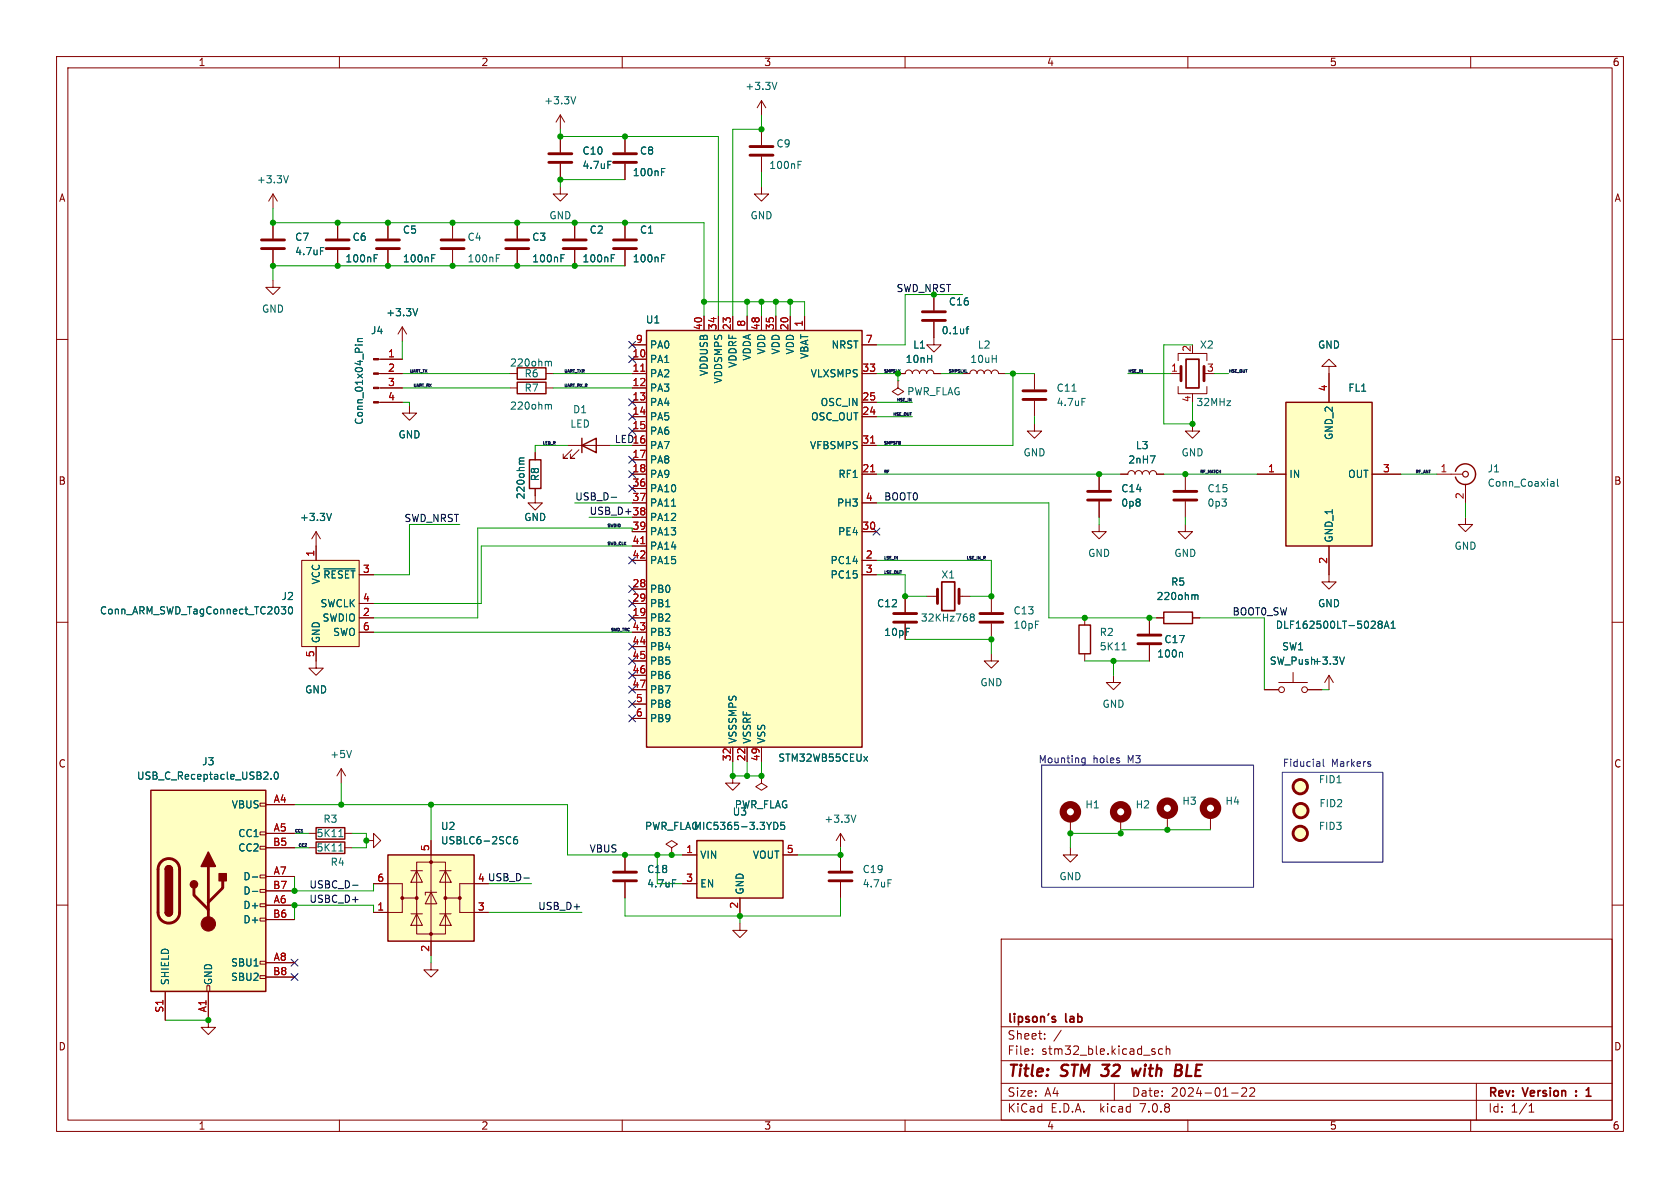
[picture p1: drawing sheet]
<svg xmlns="http://www.w3.org/2000/svg" width="297mm" height="210mm" viewBox="0 0 297 210" stroke-linecap="round" stroke-linejoin="round" font-family="sans-serif">
<defs><g id="words">
<g font-size="2.8" fill="#840000">
<text x="178" y="190.9">Title:</text>
<text x="187.7" y="190.9">STM 32</text>
<text x="201.8" y="190.9">with</text>
<text x="210.2" y="190.9">BLE</text>
</g>
<g font-size="2.1" fill="#840000">
<text x="178" y="184">Sheet:</text>
<text x="178" y="181.2">lipson's</text>
<text x="188.5" y="181.2">lab</text>
<text x="178" y="186.7">File:</text>
<text x="184.1" y="186.7">stm32_ble.kicad_sch</text>
<text x="178" y="196.9">KiCad</text>
<text x="178" y="194.1">Size:</text>
<text x="184.7" y="194.1">A4</text>
<text x="185.7" y="196.9">E.D.A.</text>
<text x="194.6" y="196.9">kicad</text>
<text x="200" y="194.1">Date:</text>
<text x="201.8" y="196.9">7.0.8</text>
<text x="207" y="194.1">2024-01-22</text>
<text x="263" y="194.3">Rev:</text>
<text x="263" y="196.9">Id:</text>
<text x="267.1" y="196.9">1/1</text>
<text x="269.4" y="194.3">Version</text>
</g>
<g font-size="1.8" fill="#840000">
<text x="35" y="11.9">1</text>
<text x="85" y="11.9">2</text>
<text x="135" y="11.9">3</text>
<text x="185" y="11.9">4</text>
<text x="235" y="11.9">5</text>
<text x="285" y="11.9">6</text>
<text x="10.3" y="35.9">A</text>
<text x="285.3" y="35.9">A</text>
<text x="10.3" y="85.9">B</text>
<text x="285.3" y="85.9">B</text>
<text x="10.3" y="135.9">C</text>
<text x="285.3" y="135.9">C</text>
<text x="84.4" y="156">4 USB_D-</text>
<text x="10.3" y="185.9">D</text>
<text x="285.3" y="185.9">D</text>
<text x="35" y="199.9">1</text>
<text x="85" y="199.9">2</text>
<text x="135" y="199.9">3</text>
<text x="185" y="199.9">4</text>
<text x="235" y="199.9">5</text>
<text x="285" y="199.9">6</text>
</g>
<g font-size="1.8" fill="#006464">
<text x="131.7" y="16.1">+3.3V</text>
<text x="96.1" y="18.6">+3.3V</text>
<text x="102.9" y="27.5">C10</text>
<text x="113" y="27.5">C8</text>
<text x="137.2" y="26.3">C9</text>
<text x="45.3" y="32.6">+3.3V</text>
<text x="102.9" y="30.1">4.7uF</text>
<text x="111.8" y="31.3">100nF</text>
<text x="135.9" y="30.1">100nF</text>
<text x="71.1" y="41.5">C5</text>
<text x="97" y="39">GND</text>
<text x="104.1" y="41.5">C2</text>
<text x="113" y="41.5">C1</text>
<text x="132.6" y="39">GND</text>
<text x="52.1" y="42.8">C7</text>
<text x="52.1" y="45.3">4.7uF</text>
<text x="61" y="46.6">100nF</text>
<text x="62.2" y="42.8">C6</text>
<text x="71.1" y="46.6">100nF</text>
<text x="82.6" y="42.8">C4</text>
<text x="82.6" y="46.6">100nF</text>
<text x="94" y="42.8">C3</text>
<text x="94" y="46.6">100nF</text>
<text x="102.9" y="46.6">100nF</text>
<text x="111.8" y="46.6">100nF</text>
<text x="46.2" y="55.5">GND</text>
<text x="65.5" y="59.3">J4</text>
<text x="68.2" y="56.1">+3.3V</text>
<text x="114.1" y="57.4">U1</text>
<text x="166.4" y="59.3">0.1uf</text>
<text x="167.6" y="54.2">C16</text>
<text x="90.1" y="65">220ohm</text>
<text x="114.8" y="64.4">PA1</text>
<text x="114.8" y="61.8">PA0</text>
<text x="130.4" y="65.1" transform="rotate(-90 130.4 65.1)">VDDRF</text>
<text x="132.9" y="63.8" transform="rotate(-90 132.9 63.8)">VDDA</text>
<text x="135.5" y="62.8" transform="rotate(-90 135.5 62.8)">VDD</text>
<text x="138" y="62.8" transform="rotate(-90 138 62.8)">VDD</text>
<text x="140.6" y="62.8" transform="rotate(-90 140.6 62.8)">VDD</text>
<text x="143.1" y="63.5" transform="rotate(-90 143.1 63.5)">VBAT</text>
<text x="146.9" y="61.8">NRST</text>
<text x="160" y="64.4">10nH</text>
<text x="161.3" y="61.8">L1</text>
<text x="171.4" y="64.4">10uH</text>
<text x="172.8" y="61.8">L2</text>
<text x="212" y="61.8">X2</text>
<text x="232.9" y="61.8">GND</text>
<text x="92.6" y="69.4">R7</text>
<text x="92.6" y="66.9">R6</text>
<text x="114.8" y="66.9">PA2</text>
<text x="114.8" y="69.4">PA3</text>
<text x="114.8" y="72">PA4</text>
<text x="125.3" y="66.6" transform="rotate(-90 125.3 66.6)">VDDUSB</text>
<text x="127.9" y="67.9" transform="rotate(-90 127.9 67.9)">VDDSMPS</text>
<text x="143.2" y="66.9">VLXSMPS</text>
<text x="145" y="72">OSC_IN</text>
<text x="186.7" y="69.4">C11</text>
<text x="186.7" y="72">4.7uF</text>
<text x="211.4" y="72">32MHz</text>
<text x="238.3" y="69.4">FL1</text>
<text x="64.4" y="75.2" transform="rotate(-90 64.4 75.2)">Conn_01x04_Pin</text>
<text x="70.4" y="77.7">GND</text>
<text x="90.1" y="72.6">220ohm</text>
<text x="100.7" y="75.8">LED</text>
<text x="101.2" y="73.3">D1</text>
<text x="114.8" y="74.5">PA5</text>
<text x="114.8" y="77.1">PA6</text>
<text x="143.3" y="74.5">OSC_OUT</text>
<text x="235.8" y="77.9" transform="rotate(-90 235.8 77.9)">GND_2</text>
<text x="114.8" y="79.6">PA7</text>
<text x="114.8" y="82.1">PA8</text>
<text x="143.1" y="79.6">VFBSMPS</text>
<text x="180.8" y="80.9">GND</text>
<text x="199.4" y="82.1">2nH7</text>
<text x="200.7" y="79.6">L3</text>
<text x="208.8" y="80.9">GND</text>
<text x="262.9" y="83.7">J1</text>
<text x="92.9" y="88.4" transform="rotate(-90 92.9 88.4)">220ohm</text>
<text x="95.5" y="85.2" transform="rotate(-90 95.5 85.2)">R8</text>
<text x="114.8" y="84.7">PA9</text>
<text x="114.8" y="87.2">PA10</text>
<text x="114.8" y="89.8">PA11</text>
<text x="147.9" y="89.8">PH3</text>
<text x="148.1" y="84.7">RF1</text>
<text x="198.1" y="87.2">C14</text>
<text x="198.1" y="89.8">0p8</text>
<text x="213.4" y="87.2">C15</text>
<text x="213.4" y="89.8">0p3</text>
<text x="227.8" y="84.7">IN</text>
<text x="238.2" y="84.7">OUT</text>
<text x="262.9" y="86.2">Conn_Coaxial</text>
<text x="52.9" y="92.3">+3.3V</text>
<text x="92.6" y="92.3">GND</text>
<text x="114.8" y="92.3">PA12</text>
<text x="114.8" y="94.8">PA13</text>
<text x="148.1" y="94.8">PE4</text>
<text x="114.8" y="97.4">PA14</text>
<text x="114.8" y="99.9">PA15</text>
<text x="146.7" y="99.9">PC14</text>
<text x="192.3" y="98.7">GND</text>
<text x="207.5" y="98.7">GND</text>
<text x="235.8" y="96" transform="rotate(-90 235.8 96)">GND_1</text>
<text x="257" y="97.4">GND</text>
<text x="49.7" y="106.3">J2</text>
<text x="56.6" y="107.5">SWCLK</text>
<text x="56.7" y="103.4" transform="rotate(-90 56.7 103.4)">VCC</text>
<text x="57" y="102.5">~{RESET}</text>
<text x="114.8" y="105">PB0</text>
<text x="114.8" y="107.5">PB1</text>
<text x="146.7" y="102.5">PC15</text>
<text x="154.9" y="107.5">C12</text>
<text x="166.3" y="102.5">X1</text>
<text x="204.4" y="106.3">220ohm</text>
<text x="206.9" y="103.7">R5</text>
<text x="232.9" y="107.5">GND</text>
<text x="17.6" y="108.8">Conn_ARM_SWD_TagConnect_TC2030</text>
<text x="56.7" y="113.8" transform="rotate(-90 56.7 113.8)">GND</text>
<text x="56.9" y="110.1">SWDIO</text>
<text x="58.8" y="112.6">SWO</text>
<text x="114.8" y="110.1">PB2</text>
<text x="114.8" y="112.6">PB3</text>
<text x="156.2" y="112.6">10pF</text>
<text x="162.7" y="110.1">32KHz768</text>
<text x="179.1" y="108.8">C13</text>
<text x="179.1" y="111.4">10pF</text>
<text x="194.3" y="112.6">R2</text>
<text x="205.7" y="113.9">C17</text>
<text x="225.4" y="111.4">DLF162500LT-5028A1</text>
<text x="114.8" y="115.2">PB4</text>
<text x="114.8" y="117.7">PB5</text>
<text x="194.3" y="115.2">5K11</text>
<text x="204.5" y="116.4">100n</text>
<text x="224.4" y="117.7">SW_Push+3.3V</text>
<text x="226.6" y="115.2">SW1</text>
<text x="53.8" y="122.8">GND</text>
<text x="114.8" y="120.2">PB6</text>
<text x="114.8" y="122.8">PB7</text>
<text x="114.8" y="125.3">PB8</text>
<text x="173.2" y="121.5">GND</text>
<text x="194.8" y="125.3">GND</text>
<text x="114.8" y="127.9">PB9</text>
<text x="130.4" y="131.6" transform="rotate(-90 130.4 131.6)">VSSSMPS</text>
<text x="132.9" y="131.6" transform="rotate(-90 132.9 131.6)">VSSRF</text>
<text x="135.5" y="131.6" transform="rotate(-90 135.5 131.6)">VSS</text>
<text x="35.6" y="135.5">J3</text>
<text x="58.3" y="134.2">+5V</text>
<text x="137.5" y="134.8">STM32WB55CEUx</text>
<text x="24.1" y="138">USB_C_Receptacle_USB2.0</text>
<text x="40.9" y="143.1">VBUS</text>
<text x="129.8" y="143.1">PWR_FLAG</text>
<text x="191.8" y="143.1">H1</text>
<text x="200.7" y="143.1">H2</text>
<text x="208.9" y="142.5">H3</text>
<text x="216.5" y="142.5">H4</text>
<text x="233.1" y="138.7">FID1</text>
<text x="233.2" y="142.9">FID2</text>
<text x="42" y="148.2">CC1</text>
<text x="55.9" y="148.2">5K11</text>
<text x="57.1" y="145.6">R3</text>
<text x="77.9" y="146.9">U2</text>
<text x="77.9" y="149.5">USBLC6-2SC6</text>
<text x="113.9" y="146.9">PWR_FLAG</text>
<text x="122.5" y="146.9">MIC5365-3.3YD5</text>
<text x="129.4" y="144.4">U3</text>
<text x="145.6" y="145.6">+3.3V</text>
<text x="233.1" y="146.9">FID3</text>
<text x="42" y="150.7">CC2</text>
<text x="42.9" y="155.8">D-</text>
<text x="55.9" y="150.7">5K11</text>
<text x="58.3" y="153.3">R4</text>
<text x="114.3" y="154.5">C18</text>
<text x="123.7" y="152">VIN</text>
<text x="133" y="152">VOUT</text>
<text x="152.4" y="154.5">C19</text>
<text x="187.2" y="155.8">GND</text>
<text x="42.9" y="160.9">D+</text>
<text x="42.9" y="158.3">D-</text>
<text x="114.3" y="157.1">4.7uF</text>
<text x="123.7" y="157.1">EN</text>
<text x="131.7" y="158.2" transform="rotate(-90 131.7 158.2)">GND</text>
<text x="152.4" y="157.1">4.7uF</text>
<text x="42.9" y="163.4">D+</text>
<text x="40.8" y="171">SBU1</text>
<text x="40.8" y="173.6">SBU2</text>
<text x="30.1" y="174.2" transform="rotate(-90 30.1 174.2)">SHIELD</text>
<text x="37.7" y="174.2" transform="rotate(-90 37.7 174.2)">GND</text>
</g>
<text font-size="1.8" fill="#009600" x="158.4" y="51.7">SWD_NRST</text>
<g font-size="1.8" fill="#a90000">
<text x="124.2" y="58.5" transform="rotate(-90 124.2 58.5)">40</text>
<text x="126.7" y="58.5" transform="rotate(-90 126.7 58.5)">34</text>
<text x="129.3" y="58.5" transform="rotate(-90 129.3 58.5)">23</text>
<text x="131.8" y="57.9" transform="rotate(-90 131.8 57.9)">8</text>
<text x="134.4" y="58.5" transform="rotate(-90 134.4 58.5)">48</text>
<text x="136.9" y="58.5" transform="rotate(-90 136.9 58.5)">35</text>
<text x="139.4" y="58.5" transform="rotate(-90 139.4 58.5)">20</text>
<text x="142" y="57.9" transform="rotate(-90 142 57.9)">1</text>
<text x="68.5" y="63.2">1</text>
<text x="68.5" y="65.8">2</text>
<text x="111.7" y="63.2">10</text>
<text x="111.7" y="65.8">11</text>
<text x="112.3" y="60.7">9</text>
<text x="152.4" y="65.8">33</text>
<text x="153" y="60.7">7</text>
<text x="206.9" y="65.8">1</text>
<text x="210.6" y="62.3" transform="rotate(-90 210.6 62.3)">2</text>
<text x="213.3" y="65.8">3</text>
<text x="68.5" y="68.3">3</text>
<text x="68.5" y="70.9">4</text>
<text x="111.7" y="68.3">12</text>
<text x="111.7" y="70.9">13</text>
<text x="152.4" y="70.9">25</text>
<text x="210.6" y="71.2" transform="rotate(-90 210.6 71.2)">4</text>
<text x="234.7" y="69.3" transform="rotate(-90 234.7 69.3)">4</text>
<text x="111.7" y="73.4">14</text>
<text x="111.7" y="75.9">15</text>
<text x="152.4" y="73.4">24</text>
<text x="111.7" y="81">17</text>
<text x="111.7" y="83.6">18</text>
<text x="111.7" y="78.5">16</text>
<text x="152.4" y="83.6">21</text>
<text x="152.4" y="78.5">31</text>
<text x="224.1" y="83.6">1</text>
<text x="244.4" y="83.6">3</text>
<text x="254.6" y="83.6">1</text>
<text x="111.7" y="86.1">36</text>
<text x="111.7" y="88.6">37</text>
<text x="153" y="88.6">4</text>
<text x="258.8" y="88.3" transform="rotate(-90 258.8 88.3)">2</text>
<text x="111.7" y="93.7">39</text>
<text x="111.7" y="91.2">38</text>
<text x="152.4" y="93.7">30</text>
<text x="55.6" y="98.5" transform="rotate(-90 55.6 98.5)">1</text>
<text x="64.1" y="101.3">3</text>
<text x="111.7" y="96.3">41</text>
<text x="111.7" y="98.8">42</text>
<text x="153" y="98.8">2</text>
<text x="153" y="101.3">3</text>
<text x="234.7" y="99.8" transform="rotate(-90 234.7 99.8)">2</text>
<text x="64.1" y="106.4">4</text>
<text x="111.7" y="103.9">28</text>
<text x="111.7" y="106.4">29</text>
<text x="64.1" y="109">2</text>
<text x="64.1" y="111.5">6</text>
<text x="111.7" y="109">19</text>
<text x="111.7" y="111.5">43</text>
<text x="55.6" y="116.3" transform="rotate(-90 55.6 116.3)">5</text>
<text x="111.7" y="114">44</text>
<text x="111.7" y="116.6">45</text>
<text x="111.7" y="119.1">46</text>
<text x="111.7" y="121.7">47</text>
<text x="112.3" y="124.2">5</text>
<text x="112.3" y="126.7">6</text>
<text x="129.3" y="134.7" transform="rotate(-90 129.3 134.7)">32</text>
<text x="131.8" y="134.7" transform="rotate(-90 131.8 134.7)">22</text>
<text x="134.4" y="134.7" transform="rotate(-90 134.4 134.7)">49</text>
<text x="48.3" y="142">A4</text>
<text x="48.2" y="149.6">B5</text>
<text x="48.3" y="147.1">A5</text>
<text x="48.3" y="154.7">A7</text>
<text x="66.6" y="156">6</text>
<text x="75.9" y="150.6" transform="rotate(-90 75.9 150.6)">5</text>
<text x="84.4" y="156">4</text>
<text x="121.2" y="150.9">1</text>
<text x="121.2" y="156">3</text>
<text x="139" y="150.9">5</text>
<text x="48.2" y="157.2">B7</text>
<text x="48.3" y="159.8">A6</text>
<text x="66.6" y="161">1</text>
<text x="84.4" y="161">3</text>
<text x="130.6" y="160.7" transform="rotate(-90 130.6 160.7)">2</text>
<text x="48.2" y="162.3">B6</text>
<text x="48.2" y="172.5">B8</text>
<text x="48.3" y="169.9">A8</text>
<text x="75.9" y="168.3" transform="rotate(-90 75.9 168.3)">2</text>
<text x="29" y="179.1" transform="rotate(-90 29 179.1)">S1</text>
<text x="36.6" y="179.1" transform="rotate(-90 36.6 179.1)">A1</text>
</g>
<g font-size="1.8" fill="#0f0f0f">
<text x="160.3" y="70.1">PWR_FLAG</text>
<text x="108.6" y="78.4">LED16</text>
<text x="101.6" y="88.6">USB_D-</text>
<text x="156.2" y="88.6">BOOT0</text>
<text x="71.4" y="92.4">SWD_NRST</text>
<text x="104.1" y="91.1">USB_D+ 38</text>
<text x="217.8" y="108.9">BOOT0_SW</text>
<text x="104.1" y="150.8">VBUS</text>
<text x="54.6" y="159.7">USBC_D+</text>
<text x="54.6" y="157.1">USBC_D-</text>
<text x="95" y="160.9">USB_D+</text>
</g>
<g font-size="1.8" fill="#0000c2">
<text x="183.5" y="135">Mounting</text>
<text x="193.2" y="135">holes</text>
<text x="199.5" y="135">M3</text>
<text x="226.7" y="135.6">Fiducial</text>
<text x="235.4" y="135.6">Markers</text>
</g>
<g font-size=".7" fill="#0f0f0f">
<text x="72.4" y="65.9">UART_TX</text>
<text x="99.7" y="65.9">UART_TXR</text>
<text x="156.2" y="65.9">SMPSLX</text>
<text x="167.6" y="65.9">SMPSLXL</text>
<text x="199.4" y="65.9">HSE_IN</text>
<text x="217.2" y="65.9">HSE_OUT</text>
<text x="73" y="68.4">UART_RX</text>
<text x="99.7" y="68.4">UART_RX_R</text>
<text x="158.3" y="71">HSE_IN</text>
<text x="157.7" y="73.5">HSE_OUT</text>
<text x="95.9" y="78.6">LED_R</text>
<text x="156.2" y="83.7">RF</text>
<text x="156.2" y="78.6">SMPSFB</text>
<text x="212.1" y="83.7">RF_MATCH</text>
<text x="250.2" y="83.7">RF_ANT</text>
<text x="107.3" y="93.2">SWDIO</text>
<text x="107.3" y="96.4">SWD_CLK</text>
<text x="156.2" y="98.9">LSE_IN</text>
<text x="156.2" y="101.5">LSE_OUT</text>
<text x="170.8" y="98.9">LSE_IN_R</text>
<text x="107.9" y="111.6">SWD_TRC</text>
<text x="52.1" y="147.2">CC1</text>
<text x="52.7" y="149.7">CC2</text>
</g>
</g></defs>
<g fill="none" stroke="#840000" stroke-width=".18">
<path d="M10 10h277v190h-277zM12 12h273v186h-273zM60 10v2M110 10v2M134.6 17.8v2.5M134.6 17.8l-.7 1.3M134.6 17.8l.8 1.3M160 10v2M210 10v2M260 10v2M48.3 34.3l-.8 1.3M48.3 34.3v2.5"/>
<path d="M48.3 39.4v2.8M48.3 34.3l.7 1.3M59.7 39.4v2.8M68.6 39.4v2.8M80 39.4v2.8M91.4 39.4v2.8M99.1 33v1.3h1.2l-1.2 1.3-1.3-1.3h1.3M99.1 20.3v2.6M99.1 24.1v2.8M99.1 29v2.8M99.1 20.3l-.8 1.3M99.1 20.3l.7 1.3"/>
<path d="M101.6 39.4v2.8M110.5 24.1v2.8M110.5 29v2.8M110.5 39.4v2.8M134.6 33v1.3h1.3l-1.3 1.3-1.3-1.3h1.3M134.6 22.9v2.8M134.6 27.7v2.8M10 60h2M48.3 49.5v1.3h1.2l-1.2 1.3-1.3-1.3h1.3M48.3 44.2v2.8M59.7 44.2v2.8M68.6 44.2v2.8"/>
<path d="M71.1 57.8v2.5M71.1 57.8l-.7 1.3M71.1 57.8l.8 1.3M80 44.2v2.8M91.4 44.2v2.8M101.6 44.2v2.8M110.5 44.2v2.8M124.5 55.9v2.5M127 55.9v2.5M129.5 55.9v2.5M132.1 55.9v2.5M134.6 55.9v2.5"/>
<path d="M137.2 55.9v2.5M139.7 55.9v2.5M142.2 55.9v2.5M165.1 56.9v4.1h1.3l-1.3 1.2-1.3-1.2h1.3M165.1 52.1v2.8M285 60h2M66.9 66h4.2M66.9 63.5h4.2M66.9 68.6h4.2M66.9 71.1h4.2M72.4 71.8v1.2h1.3l-1.3 1.3-1.3-1.3h1.3M90.2 66h1.2"/>
<path d="M90.2 68.6h1.2M96.5 66h1.3M96.5 68.6h1.3M100.3 78.7h7.6M101.1 79.5l-1.5 1.5h.7h-.7v-.7M102.4 79.5l-1.6 1.5h.8h-.8v-.7M111.8 78.7h2.5M111.8 66h2.5M111.8 63.5h2.5M111.8 68.6h2.5M111.8 71.1h2.5M111.8 73.7h2.5"/>
<path d="M111.8 76.2h2.5M111.8 61h2.5M152.4 78.7h2.5M152.4 66h2.5M152.4 71.1h2.5M152.4 73.7h2.5M152.4 61h2.5M158.7 66h1.3a.64 .64 0 0 1 .7-.6 .64 .64 0 0 1 .6 .6 .64 .64 0 0 1 .6-.6 .64 .64 0 0 1 .7 .6 .64 .64 0 0 1 .6-.6 .64 .64 0 0 1 .6 .6 .64 .64 0 0 1 .7-.6 .64 .64 0 0 1 .6 .6h1.3M158.7 67.3v1.3l1.1 .6-1.1 .7-1-.7 1-.6M158.7 67.3h.1M170.2 66h1.2a.64 .64 0 0 1 .7-.6 .64 .64 0 0 1 .6 .6 .64 .64 0 0 1 .7-.6 .64 .64 0 0 1 .6 .6 .64 .64 0 0 1 .6-.6 .64 .64 0 0 1 .7 .6 .64 .64 0 0 1 .6-.6 .64 .64 0 0 1 .6 .6h1.3M182.9 74.9v1.3h1.2l-1.2 1.3-1.3-1.3h1.3"/>
<path d="M182.9 66v2.8M182.9 70.9v2.8M207 66h1.8M208.3 68.3v1.3h5.1v-1.3M208.3 63.8v-1.3h5.1v1.3M210.8 74.9v1.3h1.3l-1.3 1.3-1.3-1.3h1.3M210.8 69.6v.3M234.9 64.8h1.3l-1.3-1.3-1.2 1.3h1.2v6.3M53.3 99.1h10.2v15.2h-10.2zM55.9 94l-.8 1.3M55.9 94v5.1M55.9 94l.7 1.3"/>
<path d="M94.6 86.4v2.5h1.3l-1.3 1.3-1.3-1.3h1.3M94.6 80v1.3M111.8 81.3h2.5M111.8 83.8h2.5M111.8 99.1h2.5M111.8 94h2.5M111.8 86.4h2.5M111.8 88.9h2.5M111.8 91.4h2.5M111.8 96.5h2.5M152.4 83.8h2.5M152.4 99.1h2.5"/>
<path d="M152.4 94h2.5M152.4 88.9h2.5M194.3 92.7v1.3h1.3l-1.3 1.3-1.3-1.3h1.3M194.3 83.8v2.8M194.3 88.6v2.8M198.1 83.8h1.3a.64 .64 0 0 1 .6-.6 .64 .64 0 0 1 .7 .6 .64 .64 0 0 1 .6-.6 .64 .64 0 0 1 .6 .6 .64 .64 0 0 1 .7-.6 .64 .64 0 0 1 .6 .6 .64 .64 0 0 1 .6-.6 .64 .64 0 0 1 .7 .6h1.2M209.5 92.7v1.3h1.3l-1.3 1.3-1.2-1.3h1.2M209.5 83.8v2.8M209.5 88.6v2.8M222.2 83.8h5.1M234.9 96.5v6.4h1.3l-1.3 1.2-1.2-1.2h1.2M242.6 83.8h5"/>
<path d="M254 83.8h4.6M259.1 91.4v1.3h1.2l-1.2 1.3-1.3-1.3h1.3M259.1 85.6v3.3M10 110h2M55.9 114.3v3.8h1.2l-1.2 1.3-1.3-1.3h1.3M63.5 109.2h2.5M63.5 106.7h2.5M63.5 101.6h2.5M63.5 111.8h2.5M111.8 109.2h2.5M111.8 104.1h2.5M111.8 106.7h2.5"/>
<path d="M111.8 111.8h2.5M111.8 114.3h2.5M111.8 116.8h2.5M111.8 119.4h2.5M152.4 101.6h2.5M160 105.4v2.8M160 110.2v2.8M163.8 105.4h1.9M169.5 105.4h1.9M175.3 115.6v1.2h1.2l-1.2 1.3-1.3-1.3h1.3M175.3 105.4v2.8M175.3 110.2v2.8"/>
<path d="M191.8 109.2v1.3M191.8 115.6v1.2M196.8 119.4v1.3h1.3l-1.3 1.2-1.2-1.2h1.2M203.2 109.2v2.8M203.2 114v2.8M204.5 109.2h1.2M210.8 109.2h1.3M228.6 118.9v1.8M234.9 119.4l-.7 1.3M234.9 119.4v2.5M234.9 119.4l.8 1.3M285 110h2"/>
<path d="M60.3 135.9l-.7 1.3M60.3 135.9v2.5M60.3 135.9l.8 1.3M111.8 121.9h2.5M111.8 124.5h2.5M111.8 127h2.5M129.5 137.2v1.2h-1.2l1.2 1.3 1.3-1.3h-1.3M129.5 132.1v2.5M132.1 132.1v2.5M134.6 137.2v1.2l1 .7-1 .6-1-.6 1-.7M134.6 137.2h.1M134.6 132.1v2.5"/>
<path d="M223.5 121.9h2.6M226.1 120.7h5M231.1 121.9h2.6M10 160h2M46 159.8h1v.5h-1zM46 157.2h1v.5h-1zM46 154.7h1v.5h-1zM46 149.6h1v.5h-1zM46 147.1h1v.5h-1zM46 142h1v.5h-1zM47 142.2h5.1M47 147.3h5.1"/>
<path d="M47 154.9h5.1M47 149.9h5.1M47 157.5h5.1M54.6 147.3h1.3M54.6 149.9h1.3M61 147.3h1.2M61 149.9h1.2M64.8 148.6h1.2v1.3l1.3-1.3-1.3-1.3v1.3M66 156.2h5.1v2.6h2.6M71.1 158.8v2.5h-5.1M72.6 153.9h2.1M73.7 152.4h5v12.7h-5z"/>
<path d="M73.7 153.9l1 2.1h-2.1zM76.2 157.7l1 2.1h-2zM76.2 148.6v20.3M77.2 157.7h-2v.5M77.7 153.9h2.1M78.7 153.9l1.1 2.1h-2.1zM81.3 158.8v2.5h5.1M83.8 156.2h-2.5v2.6h-2.6M110.5 151.1v2.8M110.5 156v2.8M118.7 149.9l1.1-.7-1.1-.6-1 .6 1 .7v1.2M118.7 151.1h.1"/>
<path d="M120.6 156.2h2.6M120.6 151.1h2.6M130.8 158.8v2.5M138.4 151.1h2.6M148.6 147.3l-.8 1.3M148.6 147.3v2.6M148.6 151.1v2.8M148.6 156v2.8M148.6 147.3l.8 1.3M189.2 149.9v1.2h1.3l-1.3 1.3-1.2-1.3h1.2M189.2 144.8v2.5M198.1 144.8v2.5"/>
<path d="M206.4 144.1v2.6M214 144.1v2.6M285 160h2M29.2 175.3v5M36.6 174.2h.5v1.1h-.5zM36.8 175.3v6.3h-1.2l1.2 1.3 1.3-1.3h-1.3M46 172.5h1v.5h-1zM46 169.9h1v.5h-1zM46 162.3h1v.5h-1zM47 160h5.1M47 170.2h5.1M47 162.6h5.1"/>
<path d="M47 172.7h5.1M72.6 161.5h2.1M73.7 161.5l1 2.1h-2.1zM76.2 170.2v1.3h-1.3l1.3 1.2 1.3-1.2h-1.3M77.7 161.5h2.1M78.7 161.5l1.1 2.1h-2.1zM130.8 163.2v1.3h-1.3l1.3 1.2 1.3-1.2h-1.3M177 166h108v32h-108zM60 198v2M110 198v2M160 198v2M177 194.5h108"/>
<path d="M177 191.5h108M177 187.5h108M177 181.5h108M182.5 186.3v.1M182.5 185.5v.1M184.7 183.6v.1M184.7 182.8v.1M187.6 182.1l-1.3 2M197 191.5v3M204.2 186v.3M205.5 185.5l-.4-.1-.3 .3v.4l.2 .2h.5M206.2 185.5l.2-.1 .3 .1 .1 .9"/>
<path d="M206.2 184.9v1.5M210 198v2M217.7 193.2h1.2M219.5 192.4l.6-.1 .2 .1 .1 .3-.9 1.1h.9M221 192.4l.5-.1 .2 .1 .1 .3-.9 1.1h.9M260 198v2M261 191.5v6.5M270.3 196.6h.9M270.3 195.5l.4-.4v1.5"/>
<circle cx="226.6" cy="121.9" r=".51"/>
<circle cx="230.6" cy="121.9" r=".51"/>
</g>
<path d="M209.7 63.5h2.3v5.1h-2.3zM166.5 102.9h2.3v5.1h-2.3zM186.4 179.7l.2 .1M186.4 180.2l.2 .2-.2 .3M278.6 193.6v.2M278.6 192.9v.1M280.4 193.8h.9M280.4 192.7l.4-.4v1.5" fill="none" stroke="#840000" stroke-width=".3"/>
<path d="M200.1 188.9l.2 1.3 .5-.9 .3 .9 .6-1.3M207.8 189.2h.7M207.9 188.2h.7a.49 .49 0 0 1 .3 .5 .49 .49 0 0 1-.4 .5M208.5 189.2l.3 .1a.58 .58 0 0 1-.4 .9h-.7" fill="none" stroke="#840000" stroke-width=".4"/>
<g fill="none" stroke="#840000" stroke-width=".51">
<path d="M97 28.7h4.1M97 27.2h4.1M108.5 28.7h4M108.5 27.2h4M132.6 27.4h4.1M132.6 25.9h4.1M46.2 43.9h4.1M46.2 42.4h4.1M57.7 43.9h4M57.7 42.4h4M66.5 43.9h4.1M66.5 42.4h4.1"/>
<path d="M78 43.9h4M78 42.4h4M89.4 43.9h4.1M89.4 42.4h4.1M99.6 43.9h4M99.6 42.4h4M108.5 43.9h4M108.5 42.4h4M163.1 56.6h4M163.1 55.1h4M180.8 70.6h4.1M180.8 69.1h4.1"/>
<path d="M208.8 64.8v2.5M212.9 64.8v2.5M192.3 88.4h4M192.3 86.9h4M207.5 88.4h4.1M207.5 86.9h4.1M158 110h4.1M158 108.5h4.1M165.7 104.1v2.6M169.5 104.1v2.6M173.2 110h4.1M173.2 108.5h4.1"/>
<path d="M201.2 113.8h4M201.2 112.3h4M28.5 152.3a1.9 1.9 0 0 1 2.1-.4 1.9 1.9 0 0 1 1.1 1.8v7.6a1.91 1.91 0 0 1-1.9 1.9 1.91 1.91 0 0 1-1.9-1.9v-7.8l.2-.6zM34.3 157v1.2l2.5 2.6M36.8 153.2v10.1M39.4 155.7v1.3l-2.6 2.5M108.5 155.7h4M108.5 154.2h4M146.6 155.7h4M146.6 154.2h4"/>
<circle cx="229.9" cy="139.1" r="1.27"/>
<circle cx="229.9" cy="147.3" r="1.27"/>
<circle cx="230" cy="143.3" r="1.27"/>
</g>
<g fill="none" stroke="#006464" stroke-width=".18">
<path d="M101.8 17.1l-.4 1.3M137.3 14.5l-.4 1.3M51 31.1l-.4 1.2M107.5 28.5h.6M117 30.4h.4M117 29.8h.6M141.1 29.1h.4M141.1 28.5h.6M56.7 43.8h.6M64.1 59.8l-.8 .1-.1 .3 .2 .2M66.2 45.6h.4M66.2 45h.6"/>
<path d="M73.8 54.6l-.4 1.2M76.3 45.6h.4M76.3 45h.6M87.7 45.6h.5M87.7 45h.6M99.2 45.6h.4M99.2 45h.6M108.1 45.6h.4M108.1 45h.6M117 45.6h.4M117 45h.6M170.8 58.2h.5"/>
<path d="M171.3 57.7l-.3 .2v1.1M62.8 61h.1M63.2 61h.9M63.2 60.4h.9M96.9 71.7l.2-.2h.3l.1 .8M96.9 64l.2-.1h.3l.1 .8M189.5 69.2h.7M191.3 70.4h.6M58.6 90.7l-.4 1.3M92.7 80.9l-.8 .1-.1 .3 .2 .2M118.7 89.5h.7M203.4 80.6h.8l-.5 1.3"/>
<path d="M274.3 85.1h.3l.1 .2v.7M274.7 85.9l-.4 .1M274.7 85.4l-.4 .1M275.3 84.7v1.1l.2 .2M49.7 107.3h.8l-.4 .4 .3 .2 .1 .4-.2 .2h-.4M51.2 107.3h.1a.68 .68 0 0 1 .4 .6 .68 .68 0 0 1-.4 .6 .84 .84 0 0 1-.1-1.2zM57.3 100.6h5.5M171.8 109.1l-.3-.3 .3-.3h.2l.2 .3-.2 .3M171.8 109.1l-.3 .2 .1 .4 .2 .1 .3-.1 .1-.1v-.3l-.2-.2M171.8 109.1h.2M198.4 114.9h.7M208.9 115.3l.2 .2v.6"/>
<path d="M211.2 105.3l.2-.2 .3 .1 .1 .8M237.7 116.1l-.5 1.3M243.7 109.9l.2-.1 .3 .1 .2 .2-.3 .2M243.7 110.2l.2 .1M243.9 110.3h.2M243.9 110.3l-.2 .2M244.1 110.3l.3 .3-.1 .3-.2 .2-.4-.2M244.7 111.1l.4-1.3 .5 1.3M244.8 110.7h.6M245.9 111.1h.8M245.9 110.2l.4-.4v1.3M47.9 137.6v.1"/>
<path d="M48.6 136.6l.2-.1a.68 .68 0 0 1 .4 .6 .68 .68 0 0 1-.4 .6l-.2-.1-.1-.3zM62.1 132.7l-.4 1.2M152.7 133.7l.7 .9M153.4 133.7l-.7 .9M44.6 155h1M44.6 157.6h1M59.9 147.9h.7M59.9 150.4h.7M91.4 147.9l-.4 .1a.85 .85 0 0 0 0 1.2l.4-.2 .1-.4-.2-.2h-.4l-.1 .2M118.9 155.5h.6M136.8 145.4a.64 .64 0 0 1 .7 .6 .64 .64 0 0 1-.7 .6zM138.7 145.4h-.6l-.1 .6 .2-.2 .4 .1 .1 .2v.4l-.2 .1-.5-.1"/>
<path d="M151.3 144.1l-.4 1.3M157 155.5h.6"/>
</g>
<g fill="none" stroke="#840000" stroke-width="1.3">
<circle cx="189.2" cy="143.5" r="1.27"/>
<circle cx="198.1" cy="143.5" r="1.27"/>
<circle cx="206.4" cy="142.9" r="1.27"/>
<circle cx="214" cy="142.9" r="1.27"/>
</g>
<g fill="#ffffc2" stroke="#ffffc2" stroke-width=".18">
<path d="M68.6 151.1h15.2v15.3h-15.2z"/>
<path d="M123.2 148.6h15.2v10.2h-15.2z"/>
<path d="M114.3 58.4h38.1v73.7h-38.1z"/>
<path d="M26.7 139.7h20.3v35.6h-20.3z"/>
<path d="M227.3 71.1h15.3v25.4h-15.3z"/>
<path d="M53.3 99.1h10.2v15.2h-10.2z"/>
<circle cx="230" cy="143.3" r="1.27"/>
<circle cx="229.9" cy="147.3" r="1.27"/>
<circle cx="229.9" cy="139.1" r="1.27"/>
</g>
<g fill="none" stroke="#840000" stroke-width=".25">
<path d="M114.3 58.4h38.1v73.7h-38.1zM91.4 67.6h5.1v2h-5.1zM91.4 65h5.1v2.1h-5.1zM102.9 78.7l2.5-1.2v2.5zM102.9 77.5v2.5M227.3 71.1h15.3v25.4h-15.3zM93.6 81.3h2v5.1h-2zM257.3 83.3a1.81 1.81 0 0 1 2.8-1 1.81 1.81 0 0 1 0 3 1.81 1.81 0 0 1-2.8-1M190.8 110.5h2v5.1h-2zM205.7 108.2h5.1v2h-5.1zM26.7 139.7h20.3v35.6h-20.3zM29.2 153.7a.64 .64 0 0 1 .6-.7 .64 .64 0 0 1 .7 .7"/>
<path d="M55.9 146.3h5.1v2h-5.1zM55.9 148.8h5.1v2.1h-5.1zM68.6 151.1h15.2v15.3h-15.2zM123.2 148.6h15.2v10.2h-15.2zM29.2 161.3a.64 .64 0 0 0 .6 .6 .64 .64 0 0 0 .7-.6"/>
</g>
<g fill="#840000" stroke="#840000" stroke-width=".18">
<path d="M66 71h.9v.2h-.9z"/>
<path d="M66 68.5h.9v.2h-.9z"/>
<path d="M66 65.9h.9v.3h-.9z"/>
<path d="M66 63.4h.9v.2h-.9z"/>
<circle cx="71.1" cy="158.7" r=".25"/>
<circle cx="73.7" cy="158.7" r=".25"/>
<circle cx="76.2" cy="165.1" r=".25"/>
<circle cx="76.2" cy="152.4" r=".25"/>
<circle cx="78.7" cy="158.7" r=".25"/>
<circle cx="81.3" cy="158.7" r=".25"/>
<circle cx="36.8" cy="163.3" r="1.27"/>
</g>
<path d="M113.3 65.6h.7M153.9 78.3h.7M113.3 96.1h.7M153.9 83.4h.7" fill="none" stroke="#a90000" stroke-width=".18"/>
<g fill="#840000" stroke="#840000" stroke-width=".25">
<path d="M29.2 161.3h1.3a.64 .64 0 0 1-.7 .6 .64 .64 0 0 1-.6-.6z"/>
<path d="M29.2 153.7h1.3v7.6h-1.3z"/>
<path d="M29.4 153.2a.64 .64 0 0 1 .7-.1 .64 .64 0 0 1 .4 .6h-1.3z"/>
<path d="M36.8 150.6l1.3 2.6h-2.5z"/>
<path d="M38.7 154.4h1.3v1.3h-1.3z"/>
<circle cx="34.3" cy="156.3" r=".63"/>
</g>
<circle cx="259.1" cy="83.8" r=".51" fill="none" stroke="#840000" stroke-width=".2"/>
<path d="M108.1 87.9h.9M62.3 156.5h1M92.6 155.2h1" fill="none" stroke="#0f0f0f" stroke-width=".18"/>
<path d="M184.1 135.3h37.5v21.5h-37.5zM191.3 134.7l.2 .1h.3M191.8 134v1l-.2 .3-.3-.1M191.8 134.1l-.3-.1-.2 .1M226.7 136.5h17.8v15.9h-17.8zM233.3 134.7v.8M233.3 135.4l-.1 .1M233.3 134.9l-.1 .1M233.9 134.2v1.1l.2 .2M242.3 135.1v.3" fill="none" stroke="#0000c2" stroke-width=".18"/>
<g fill="none" stroke="#009600" stroke-width=".18">
<path d="M48.3 36.8v2.6h76.2v16.5M99.1 22.9v1.2h27.9v31.8M110.5 31.8h-11.4v1.2M134.6 20.3v2.6h-5.1v33M134.6 30.5v2.5M110.5 47h-62.2v2.5M124.5 53.3h17.7v2.6M132.1 53.3v2.6M134.6 53.3v2.6M137.2 53.3v2.6M139.7 53.3v2.6M170.2 52.1h-10.2v8.9h-5.1"/>
<path d="M71.1 66h19.1M71.1 68.6h19.1M71.1 60.3v3.2M71.1 71.1h1.3v.7M97.8 66h14M97.8 68.6h14M100.3 78.7h-5.7v1.3M107.9 78.7h3.9M154.9 66h3.8v1.3M154.9 71.1h6.4M154.9 73.7h6.4M166.4 66h3.8"/>
<path d="M177.8 66h5.1M179.1 66v12.7h-24.2M182.9 73.7v1.2M199.4 66h7.6M210.8 61h-5.1v13.9h5.1v-3.8M214.6 66h2.6M81.3 92.7h-8.9v8.9h-6.4M101.6 88.9h10.2M104.1 91.4h7.7M111.8 93.3h-27.3v15.9h-18.5M111.8 96.5h-26.7v10.2h-19.1M154.9 88.9h30.5v20.3h19.1"/>
<path d="M154.9 99.1h20.4v6.3h-3.9M154.9 83.8h43.2M194.3 91.4v1.3M205.7 83.8h16.5M209.5 91.4v1.3M247.6 83.8h6.4M259.1 88.9v2.5M66 111.8h45.8M154.9 101.6h5.1v3.8h3.8M160 113h15.3v2.6M191.8 116.8h11.4M196.8 116.8v2.6"/>
<path d="M212.1 109.2h11.4v12.7M60.3 138.4v3.8M129.5 134.6v2.6h5.1v-2.6M132.1 134.6v2.6M233.7 121.9h1.2M52.1 142.2h48.2v8.9h20.3M52.1 147.3h2.5M52.1 149.9h2.5M52.1 154.9v2.6h13.9v-1.3M62.2 147.3h2.6v2.6h-2.6M76.2 142.2v6.4M86.4 156.2h7.6"/>
<path d="M110.5 158.8v3.1h38.1v-3.1M116.2 151.1v5.1h4.4M148.6 149.9v1.2h-7.6M214 146.7h-15.9v.6h-8.9v2.6M66 161.3v-1.3h-13.9v2.6M76.2 168.9v1.3M86.4 161.3h16.5M130.8 161.3v1.9M29.2 180.3h7.6"/>
</g>
<g fill="none" stroke="#000084" stroke-width=".18">
<path d="M111.2 62.9l1.2 1.2M111.2 73.1l1.2 1.2M111.2 60.4l1.2 1.2M111.2 70.5l1.2 1.2M111.2 75.6l1.2 1.2M112.4 62.9l-1.2 1.2M112.4 73.1l-1.2 1.2M112.4 60.4l-1.2 1.2M112.4 70.5l-1.2 1.2M112.4 75.6l-1.2 1.2M111.2 83.2l1.2 1.2M111.2 80.7l1.2 1.2"/>
<path d="M111.2 85.8l1.2 1.2M111.2 98.5l1.2 1.2M112.4 83.2l-1.2 1.2M112.4 80.7l-1.2 1.2M112.4 85.8l-1.2 1.2M112.4 98.5l-1.2 1.2M154.3 93.4l1.2 1.2M155.5 93.4l-1.2 1.2M111.2 103.5l1.2 1.2M111.2 116.2l1.2 1.2M111.2 113.7l1.2 1.2M111.2 108.6l1.2 1.2"/>
<path d="M111.2 106.1l1.2 1.2M111.2 118.8l1.2 1.2M112.4 103.5l-1.2 1.2M112.4 116.2l-1.2 1.2M112.4 113.7l-1.2 1.2M112.4 108.6l-1.2 1.2M112.4 106.1l-1.2 1.2M112.4 118.8l-1.2 1.2M111.2 121.3l1.2 1.2M111.2 126.4l1.2 1.2M111.2 123.9l1.2 1.2M112.4 121.3l-1.2 1.2"/>
<path d="M112.4 126.4l-1.2 1.2M112.4 123.9l-1.2 1.2M51.5 169.6l1.2 1.2M51.5 172.1l1.2 1.2M52.7 169.6l-1.2 1.2M52.7 172.1l-1.2 1.2"/>
</g>
<g fill="#009600" stroke="#009600" stroke-width=".18">
<circle cx="130.8" cy="161.9" r=".46"/>
<circle cx="129.5" cy="137.2" r=".46"/>
<circle cx="134.6" cy="137.2" r=".46"/>
<circle cx="132.1" cy="137.2" r=".46"/>
<circle cx="76.2" cy="142.2" r=".46"/>
<circle cx="116.2" cy="151.1" r=".46"/>
<circle cx="110.5" cy="151.1" r=".46"/>
<circle cx="132.1" cy="53.3" r=".46"/>
<circle cx="110.5" cy="24.1" r=".46"/>
<circle cx="99.1" cy="24.1" r=".46"/>
<circle cx="134.6" cy="22.9" r=".46"/>
<circle cx="101.6" cy="39.4" r=".46"/>
<circle cx="99.1" cy="31.8" r=".46"/>
<circle cx="101.6" cy="47" r=".46"/>
<circle cx="110.5" cy="39.4" r=".46"/>
<circle cx="80" cy="39.4" r=".46"/>
<circle cx="91.4" cy="39.4" r=".46"/>
<circle cx="91.4" cy="47" r=".46"/>
<circle cx="48.3" cy="39.4" r=".46"/>
<circle cx="59.7" cy="39.4" r=".46"/>
<circle cx="80" cy="47" r=".46"/>
<circle cx="59.7" cy="47" r=".46"/>
<circle cx="68.6" cy="47" r=".46"/>
<circle cx="68.6" cy="39.4" r=".46"/>
<circle cx="48.3" cy="47" r=".46"/>
<circle cx="60.3" cy="142.2" r=".46"/>
<circle cx="64.8" cy="148.6" r=".46"/>
<circle cx="36.8" cy="180.3" r=".46"/>
<circle cx="52.1" cy="160" r=".46"/>
<circle cx="52.1" cy="157.5" r=".46"/>
<circle cx="179.1" cy="66" r=".46"/>
<circle cx="210.8" cy="74.9" r=".46"/>
<circle cx="194.3" cy="83.8" r=".46"/>
<circle cx="191.8" cy="109.2" r=".46"/>
<circle cx="203.2" cy="109.2" r=".46"/>
<circle cx="209.5" cy="83.8" r=".46"/>
<circle cx="175.3" cy="105.4" r=".46"/>
<circle cx="160" cy="105.4" r=".46"/>
<circle cx="175.3" cy="113" r=".46"/>
<circle cx="158.7" cy="66" r=".46"/>
<circle cx="148.6" cy="151.1" r=".46"/>
<circle cx="134.6" cy="53.3" r=".46"/>
<circle cx="137.2" cy="53.3" r=".46"/>
<circle cx="139.7" cy="53.3" r=".46"/>
<circle cx="124.5" cy="53.3" r=".46"/>
<circle cx="118.7" cy="151.1" r=".46"/>
<circle cx="189.2" cy="147.3" r=".46"/>
<circle cx="198.1" cy="147.3" r=".46"/>
<circle cx="206.4" cy="146.7" r=".46"/>
<circle cx="196.8" cy="116.8" r=".46"/>
</g>
<use href="#words"/>
</svg>
